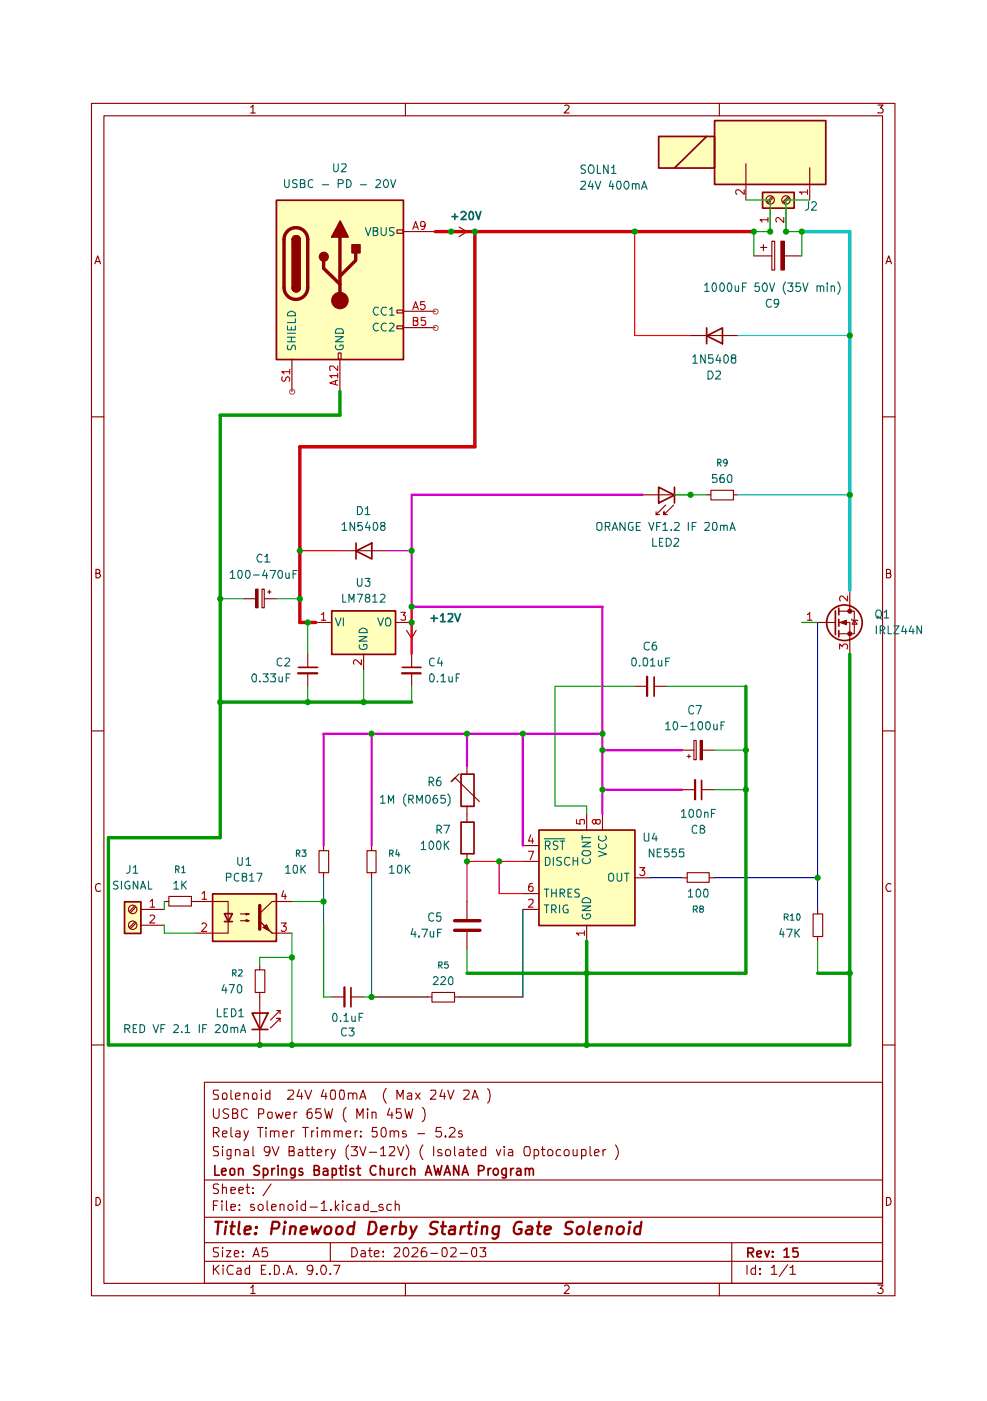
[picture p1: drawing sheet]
<svg xmlns="http://www.w3.org/2000/svg" width="148mm" height="210mm" viewBox="0 0 148 210" stroke-linecap="round" stroke-linejoin="round" font-family="sans-serif">
<g fill="none" stroke="#910000" stroke-width=".17">
<path d="M13.7 15.5h120.5v178.7h-120.5zM15.6 17.4h116.7v175h-116.7zM37.6 16.1l.3-.4v1.2M37.6 16.9h.7M60.8 15.5v1.9M84.7 15.8l.4-.1 .2 .1v.3l-.7 .8h.7M107.9 15.5v1.9M131.7 15.7h.7l-.4 .5h.2l.2 .2v.4l-.1 .1h-.6M14.2 39.5l.4-1.1 .5 1.1M14.4 39.2h.6M132.8 39.5l.5-1.1 .4 1.1M132.9 39.2h.6"/>
<path d="M13.7 62.5h1.9M132.3 62.5h1.9M14.4 85.9h.5l.1-.2-.1-.3-.5-.1v1.3h.4l.3-.2v-.2l-.4-.3M132.9 85.9h.5l.1-.4-.1-.2h-.5v1.3l.6-.1 .1-.3-.2-.3M13.7 109.6h1.9M132.3 109.6h1.9M15.1 132.5l-.4-.1-.3 .2-.1 .3 .1 .5 .2 .2 .5-.1M133.6 132.5a.55 .55 0 0 0-.7 .2 .55 .55 0 0 0 .1 .7l.1 .2 .5-.1M13.7 156.6h1.9M132.3 156.6h1.9M14.4 179.5h.4a.66 .66 0 0 1 .3 .7 .66 .66 0 0 1-.7 .5zM30.7 162.2h101.6v30.2h-101.6z"/>
<path d="M30.7 176.9h101.6M32 169.8h.6l.3-.3v-.2l-.3-.3h-.6v1.4M32 166.2v1.1a.43 .43 0 0 0 .4 .4 .43 .43 0 0 0 .5-.4v-1.1M32.3 169.8l.6 .6M32.8 177.5h-.2h-.5l-.1 .1 .1 .5a.49 .49 0 0 1 .5 .2 .49 .49 0 0 1 .1 .5l-.2 .1-.5-.1M32.8 171.9l-.8 .1v.4l.7 .2 .1 .3-.1 .3h-.7M32.8 163.4l-.8 .1v.4l.7 .3 .1 .2-.1 .4h-.7M33.4 178.1a.4 .4 0 0 1 .6 0v.8M33.4 171.9v.1v-.1v.1M33.4 169.9l.6-.1v-.1l-.1-.2h-.3l-.2 .2v.6l.2 .1h.4M33.4 172.3v.9M33.4 177.5v1.4"/>
<path d="M33.4 163.9l.2-.1a.33 .33 0 0 1 .4 .3v.7h-.6v-.1zM34.3 166.3l-.6-.1-.3 .3a.74 .74 0 0 0 .8 .5 .36 .36 0 0 1 .1 .4 .36 .36 0 0 1-.3 .2h-.6M34.6 178.4l.7-.1v-.2a.48 .48 0 0 0-.7 0v.7l.2 .1 .4-.1M34.6 172.3v1.3a.4 .4 0 0 1-.6 .1M34.6 172.4l-.3-.1-.3 .2v.6l.6 .1M34.6 169v1.3l.3 .1M34.6 163.4v1.2l.1 .2h.2M34.9 166.9l.6-.1 .1-.2v-.1l-.3-.3h-.4v1.4h.5l.2-.1v-.5l-.3-.1M35.3 172.5a.38 .38 0 0 1 .4-.2 .38 .38 0 0 1 .3 .3v.6M35.3 164.3l.7-.1v-.3l-.4-.1-.3 .3 .1 .7h.6M35.3 172.3v.9M35.4 169.6l.2-.1 .4 .1v.8"/>
<path d="M35.8 178.4l.7-.1-.1-.2-.4-.1-.2 .1v.6l.2 .2 .4-.1M36 169.8l-.6 .1-.1 .2v.2l.3 .1h.4M36.6 172.4l.4-.1 .3 .3v.6h-.7v-.4l.7-.2M36.6 164a.38 .38 0 0 1 .3-.2 .38 .38 0 0 1 .4 .3v.7M36.6 169.5l.3 .9M36.6 163.8v1M36.9 178h.5M37.1 177.5v1.2l.2 .2h.1M37.1 166.4l-.3-.2-.5 .2-.1 .9 .3 .3a.4 .4 0 0 0 .6-.1M37.3 169.5l-.4 .9-.3 .5M37.9 178.7v.2l-.1-.1 .1-.1v.2M37.9 178.1h-.1h.1"/>
<path d="M37.9 171.9v1.3h.2M37.9 163.9a.4 .4 0 0 1 .6 .1v.7l-.6 .1-.1-.3zM38.6 169h.9M38.8 167l.7-.1v-.5l-.2-.2h-.5v1.4M39 169v1.4M39.2 163.4h-.1l.1 .1M39.2 163.8v1M39.9 169v.2l.1-.1-.1-.1v.2M39.9 169.5v.9M40.2 166.7l.6 .1v.7a.36 .36 0 0 1-.4 .1 .36 .36 0 0 1-.3-.3zM40.5 172.5l-.3 .2h-.3l-.3-.2v-.4l.2-.2 .6 .1a1.27 1.27 0 0 1-.2 1.2h-.4M40.5 163.4v1.4h-.6l-.1-.3 .1-.6 .1-.1 .5 .1"/>
<path d="M40.6 169.6l.2-.1 .4 .1v.8M40.6 169.5v.9M40.6 177.5l-1.1 1.7M40.8 171.9l.5 1.3 .5-1.3M41.2 169.7a.41 .41 0 0 1 .6 0v.7M41.3 166.7l.3 .9 .2-.6 .4 .6 .2-.9M42.4 169.9l.7-.1-.1-.2-.4-.1-.2 .2v.6l.2 .1h.4M42.8 167.1l.7-.1-.1-.3h-.5l-.1 .2 .1 .7h.2h.3M43.2 163.5l.7-.1 .1 .3-.1 .3-.8 .8h.9M43.4 172.6l.5-.1a.34 .34 0 0 0 0-.6h-.5v1.3l.7-.1v-.5h-.3M43.7 169.5v.9M44.1 169.5l-.3 .1-.1 .2"/>
<path d="M44.1 166.7v.9M44.5 166.7h-.2l-.2 .3M44.8 172.4l.3-.1 .3 .3v.6h-.6l-.1-.3 .2-.2 .5-.1M44.9 163.3l-.4 1h.9M45.2 163.8v1M45.4 169h.8M45.7 163.4l.5 1.4 .5-1.4M45.8 169v1.4M45.8 172.3h.6M46.1 171.9v1.3h.3M46.7 172.3h.5M46.7 166.2h-.3l-.3 .3v1a.48 .48 0 0 0 .6 .1 .48 .48 0 0 0 0-.7 .48 .48 0 0 0-.6 0v.1"/>
<path d="M46.7 169.5v.9M46.8 171.9v1.2l.1 .1h.3M47.1 169.5l-.4 .1v.2M47.6 172.8l.7-.2-.1-.2-.4-.1-.2 .3 .1 .6h.5M47.6 169l-.1 .1 .1 .1 .1-.1-.1-.1v.2M47.6 169.5v.9M48.1 166.2h-.7l-.1 .7 .3-.2h.3a.54 .54 0 0 1 0 .9h-.3l-.3-.1M48.3 169.6l.4-.1 .2 .2v.7M48.3 169.5v.9M48.5 163.3l-.3 1h.8M48.7 166.2l.3 1.4 .3-1 .2 1 .4-1.4M48.9 169.7l.1-.2h.3l.1 .2v.7"/>
<path d="M48.9 163.8v1M48.9 172.3v.9M49.3 172.3h-.2l-.2 .3M49.6 163.5l.5-.1 .2 .3v.8l-.2 .3-.5-.1-.1-.4zM49.6 172.3l.4 .9M50.1 169.6l.4-.1 .2 .2v.7M50.1 169.5v.9M50.3 172.3l-.3 .9-.4 .5M50.7 169.7a.4 .4 0 0 1 .6-.1v.8M51 163.5l.1-.1 .5 .1v.8l-.1 .5-.5-.1-.1-.4zM51.9 169.9l.7-.1v-.2a.48 .48 0 0 0-.7 .1v.6a.48 .48 0 0 0 .7 .1M51.9 166h-.1a1.66 1.66 0 0 0 .1 2.1"/>
<path d="M52.2 171.6a1.76 1.76 0 0 0-.1 2l.1 .2M52.2 164a.38 .38 0 0 1 .4-.2 .38 .38 0 0 1 .3 .3v.7M52.2 163.8v1M52.7 171.9h.9l-.5 .5h.2l.3 .2-.1 .5-.1 .1-.7-.1M52.9 164.1v-.2a.36 .36 0 0 1 .6 .2v.7M53.3 169.5v.9M53.5 167.6v-1.4l.4 1 .5-1v1.4M53.6 169.5l-.3 .1v.2M53.9 171.9l.5 1.3 .5-1.3M53.9 164.8l.5-1.4 .5 1.4M54.1 170.3l.1 .1h-.1h-.1l.1-.1v.1M54.1 169.6h.1l-.1 .1-.1-.1 .1 .1"/>
<path d="M54.1 164.4h.7M55.1 166.2l-.1 .1 .1 .1 .1-.1-.1-.1v.2M55.1 166.7v.9M55.4 172.7h1.1M55.8 166.8v-.1h.5l.1 .9M55.8 166.7v.9M56.5 169h-.6l-.1 .7 .7-.1 .1 .2-.1 .6h-.5l-.2-.1M57.1 172.2l.4-.3v1.3M57.1 173.2h.7M57.2 169.2a.34 .34 0 0 1 .6 0l.1 .4-.1 .7a.33 .33 0 0 1-.5 .1l-.1-.2zM57.9 163.2a1.62 1.62 0 0 0 0 2.2M58.4 172v-.1h.7l.1 .3-.1 .3-.8 .7h.9"/>
<path d="M58.4 166.1l-.3 1h.8M58.5 169.6l.3-.1 .3 .1v.8M58.5 169.5v.9M58.8 166.7v.9M59.1 169.7a.41 .41 0 0 1 .7 0v.7M59.5 164.8v-1.4l.5 1 .5-1v1.4M59.6 171.9l.5 1.3 .4-1.3M60.1 166.2h-.7v.7l.2-.2 .5 .1 .1 .2-.1 .6h-.5l-.2-.1M60.7 166.2l.3 1.4 .3-1 .3 1 .3-1.4M60.9 171.6a1.62 1.62 0 0 1 0 2.2M60.9 169.6l-.2-.1-.3 .1v.3l.5 .1 .1 .3-.3 .1h-.3M61.1 163.9l.2-.1 .4 .1v.9h-.6l-.1-.4 .7-.2"/>
<path d="M62.3 163.8l.7 1M62.7 169.9h1M63 163.8l-.7 1M63.3 166h.1a1.66 1.66 0 0 1-.1 2.1M63.4 171.6a1.62 1.62 0 0 0 0 2.2M64.6 163.5v-.1h.7l.1 .3-.1 .3-.8 .8h.9M65 171.9v1.3M66.1 169h-.7v.7l.6-.1 .2 .2v.4l-.2 .2h-.4l-.2-.1M66.2 172.4a.36 .36 0 0 0-.6 .2l.3 .2a.33 .33 0 0 1 .4 .3l-.1 .1h-.6M66.3 163.3l-.3 1h.8M66.6 163.8v1M66.8 170.3l.1 .1h-.1h-.1l.1-.1v.1"/>
<path d="M66.9 172.4a.45 .45 0 0 1 .7 .2l-.1 .5-.6 .1-.1-.2zM67.1 163.4l.5 1.4 .5-1.4M67.4 169.2l.2-.2 .5 .1a.33 .33 0 0 1 .1 .5l-.9 .8h.9M68.2 171.9v1.2l.1 .1M68.9 172.4l.4-.1 .2 .3v.6h-.6l-.1-.3 .2-.2 .5-.1M69.3 169.6l-.4-.1-.1 .3v.1h.4l.1 .4-.1 .1h-.4M69.5 163.5l.7-.1 .2 .3-.1 .3-.8 .8h.9M69.9 172.3h.6M70.2 171.9v1.3h.3M70.8 164.8l.4-1.4 .5 1.4M70.9 172.8l.6-.2-.1-.3-.4 .1-.1 .7 .1 .1h.5M70.9 164.4h.6"/>
<path d="M72.8 171.9v1.3l-.7-.1v-.6a.48 .48 0 0 1 .7-.1M73.2 163.2a1.92 1.92 0 0 1 0 2.2M74.4 172.3l.4 .9 .3-.9M75.6 171.9h-.1l.1 .1 .1-.1-.1 .1M75.6 172.3v.9M76.3 172.4l.4-.1 .2 .3v.6h-.6l-.1-.3 .2-.2 .5-.1M78.7 171.9h.6a1.27 1.27 0 0 1 0 1.3h-.6a1.27 1.27 0 0 1 0-1.3zM80.1 172.4l.4-.1 .3 .3v.4l-.2 .2h-.5M80.1 172.3v1.4M81.2 172.3h.5M81.4 171.9v1.2l.1 .1h.2M82.2 172.4a.45 .45 0 0 1 .7 .2l-.1 .5-.6 .1-.1-.2z"/>
<path d="M84.1 172.4l-.4-.1-.3 .3v.4l.2 .2h.5M84.6 172.6l.2-.3h.3l.2 .3v.4l-.1 .2-.5-.1zM85.9 172.3l.1 .9 .5-.1M86.5 172.3v.9M87.2 172.4l.4-.1 .3 .3-.1 .6h-.6M87.2 172.3v1.4M88.5 171.9v1.2l.1 .1h.1M89.2 172.8l.6-.2-.1-.3-.5 .1v.7v.1h.5M90.4 172.3v.9M90.8 172.3h-.1l-.3 .3M92.3 171.6a1.62 1.62 0 0 1 0 2.2M132.9 179.5h.5l.1 .2 .1 .3-.1 .5-.3 .2h-.3z"/>
<path d="M30.7 189.1h101.6M30.7 186.3h101.6M30.7 182.5h101.6M32 189.7v1.3M32 180.7h.5M32.3 190.2l.6 .8M32.7 180h-.7v1.4M32.8 187l-.8 .1v.4l.7 .3 .1 .2-.1 .3-.2 .1-.5-.1M32.9 189.7l-.9 .7M33.3 180l-.1 .1 .1 .1 .1-.1-.1-.1v.2M33.3 180.5v.9M33.4 187v.1v-.1v.1"/>
<path d="M33.4 187.5v.9M33.4 189.7h.1h-.1M33.4 190.1v.9M34 187.5h.6l-.6 .9h.6M34 180v1.4h.1M34.6 180.9l.7-.1v-.1a.48 .48 0 0 0-.7-.1v.8h.2h.4M35 189.7a.64 .64 0 0 0-.8 .2 .64 .64 0 0 0-.1 .8l.2 .3 .7-.1M35.1 188l.7-.2-.2-.3h-.4l-.1 .7 .2 .2 .4-.1M35.6 190.2l.4-.1 .2 .2v.7h-.6l-.1-.3 .1-.2 .6-.1M35.9 181.3l.1 .1h-.1h-.1l.1-.1v.1M35.9 180.6l.1 .1h-.2l.1-.1v.1M36.4 188.3h.1l-.1 .1-.1-.1 .1 .1"/>
<path d="M36.4 187.5l.1 .1-.1 .1-.1-.1 .1-.1v.2M37.4 189.7v1.3h-.5l-.2-.2v-.5l.3-.2 .4 .1M37.6 193l.3-.4v1.3M37.6 193.9h.7M37.9 188.4l.5-1.4 .5 1.4M38.1 180.6l-.2-.1-.3 .1v.3l.5 .1 .1 .3-.3 .1h-.3M38.1 188h.7M38.7 180.8l.2-.3h.3l.3 .3v.4l-.3 .2h-.3l-.2-.2zM39.2 190.3h.4M39.9 189.7h-.7v1.3h.7M40 187h-.6l-.1 .7 .2-.2h.4l.2 .3-.1 .5-.1 .1-.6-.1M40 180v1.3l.2 .1"/>
<path d="M40.5 190.9l.1 .1h-.2l.1-.1v.1M40.7 180.9l.7-.1-.1-.2-.4-.1-.2 .2v.6l.2 .1h.4M41.2 189.7h.3l.3 .1 .1 .6-.1 .4-.1 .2h-.5zM42 180.7l.2-.2h.2l.2 .2v.7M42 180.5v.9M42.5 190.9l.1 .1-.1-.1v.1M43 191l.4-1.3 .5 1.3M43.1 190.7h.7M43.2 180.8l.2-.3h.3l.2 .3v.4l-.2 .2h-.3l-.2-.2zM44.5 190.9l-.1 .1 .1-.1v.1M44.5 180v.1v.1l.1-.1-.1-.1v.2M44.5 180.5v.9"/>
<path d="M45.8 180.6l-.4-.1-.3 .3v.4l.3 .2h.4M45.8 180v1.4M46.5 180.9h1.1M46.9 190.2l-.2 .3h-.3l-.3-.3v-.5h.3h.4a1.27 1.27 0 0 1-.1 1.3h-.5M47.5 190.9l.1 .1h-.2l.1-.1v.1M48.2 180.4l.4-.4v1.4M48.2 181.4h.8M48.3 189.7h.1a.73 .73 0 0 1 .6 .5 .73 .73 0 0 1-.2 .7l-.1 .1-.4-.1a1.05 1.05 0 0 1 0-1.2zM49.5 190.9l.1 .1h-.2l.1-.1v.1M49.5 186.3v2.8M49.6 181.3v.1h-.1l.1-.1v.1M50 189.7h1l-.6 1.3"/>
<path d="M50.3 180v1.4M50.4 180.9l.4 .5M50.8 180.5l-.5 .5M51.4 180l-.1 .1 .1 .1 .1-.1-.1-.1v.2M51.4 180.5v.9M52.7 180.6l-.5-.1-.2 .3v.4l.2 .2h.5M52.7 187h.6a.74 .74 0 0 1 .3 .9 .74 .74 0 0 1-.9 .5zM53.3 180.6l.1-.1 .5 .1v.8M53.9 180.8l-.6 .1v.5h.1h.5M54.2 187.5h.1h.4l.1 .9M54.8 187.8l-.5 .1-.2 .1v.2l.2 .2 .5-.1M55.2 180.6a.48 .48 0 0 0-.7 .1v.6a.48 .48 0 0 0 .7 .1"/>
<path d="M55.2 187.5h.6M55.2 180v1.4M55.5 187v1.2l.1 .2h.2M55.5 181.6h1.1M56.1 188l.7-.2v-.3h-.2h-.4l-.1 .7a.48 .48 0 0 0 .7 .1M57.4 180.6a.36 .36 0 0 0-.6 .2l.1 .1 .5 .1 .1 .3a.48 .48 0 0 1-.7 .1M57.5 188.3v.1l-.1-.1 .1 .1M57.5 187.5v.2l-.1-.1 .1-.1v.2M58.7 180.6l-.4-.1-.3 .3 .1 .6h.2h.4M59.1 187.1l.7-.1 .1 .3v.3l-.8 .8h.8M59.3 180.7l.1-.2h.3l.2 .2v.7M59.3 180v1.4"/>
<path d="M60.6 187.1l.4-.1a.88 .88 0 0 1 0 1.4 .73 .73 0 0 1-.6-.5 .73 .73 0 0 1 .2-.8zM60.8 192.4v1.8M61.8 187.1l.7-.1 .2 .4-.1 .2-.9 .8h1M63.8 187h-.4a1.05 1.05 0 0 0-.1 1.3l.1 .1 .5-.1 .1-.5-.3-.3h-.3l-.2 .3M64.6 187.9h1M66.4 187.1l.1-.1h.4v.1a.89 .89 0 0 1-.2 1.3l-.3-.1-.1-.2zM67.6 187.1l.6-.1 .2 .3-.1 .3-.7 .8h.8M69 187.9h1.1M70.9 187h.4l.2 .3v.8l-.1 .2-.4 .1a.97 .97 0 0 1-.1-1.4zM72 187h.8l-.4 .5 .4 .2v.6l-.2 .1-.6-.1M84.7 192.8l.1-.2h.3l.2 .3v.1l-.7 .9h.7M107.9 192.4v1.8"/>
<path d="M109.7 186.3v6.1M112 189.7v1.3M113.3 189.7v1.3h-.5l-.2-.2v-.5l.3-.2 .4 .1M114 190.9v.1h-.1l.1-.1v.1M114 190.2v.1l-.1-.1h.1v.1M115.7 190h.1l.3-.3v1.3M115.7 191h.8M118.1 189.6l-1.3 1.7M118.5 190h.1l.3-.3v1.3M118.5 191h.8M131.7 192.6h.7l-.4 .5 .3 .1 .1 .4-.2 .3h-.4l-.1-.2"/>
</g>
<g fill="none" stroke="#910000" stroke-width=".25">
<path d="M32.2 174.7v1.5h.7M33.2 175.6l.7-.1-.2-.4-.4 .1-.1 .7 .3 .3 .3-.1M34.6 175.2a.4 .4 0 0 1 .6 .1v.7a.41 .41 0 0 1-.7 0zM35.8 175.3a.38 .38 0 0 1 .3-.2 .38 .38 0 0 1 .4 .3v.8M35.8 175.1v1.1M38.9 174.8a.6 .6 0 0 0-.8 .2 .6 .6 0 0 0 .6 .5 .33 .33 0 0 1 .1 .5l-.1 .2-.6-.1M39.5 175.2l.4-.1a.6 .6 0 0 1 0 1.1l-.4-.1M39.5 175.1v1.5M40.8 175.1v1.1M41.2 175.1h-.2l-.2 .4M41.7 174.7l-.1 .1 .1 .1v-.2v.2M41.7 175.1v1.1"/>
<path d="M42.3 175.3a.38 .38 0 0 1 .4-.2 .38 .38 0 0 1 .3 .3v.8M42.3 175.1v1.1M44.2 175.1v1.2v.2l-.3 .1-.3-.1M44.2 175.2l-.4-.1a.6 .6 0 0 0 0 1.1l.4-.1M45.3 175.2l-.3-.1-.2 .3 .2 .2h.3l.1 .2-.1 .3v.1l-.5-.1M47.1 175.4l.6-.1 .2-.2v-.1l-.4-.3h-.4v1.5h.5l.3-.2v-.5l-.4-.1M48.5 175.2l.1-.1 .5 .1 .1 1M49.2 175.5l-.7 .1v.5l.1 .1 .6-.1M49.8 175.2l.4-.1 .2 .2v.7l-.2 .2-.4-.1M49.8 175.1v1.5M50.8 175.1h.6M51.1 174.7v1.4l.3 .1"/>
<path d="M51.9 174.7l-.1 .1 .1 .1v-.1v-.1v.2M51.9 175.1v1.1M53 175.2a.35 .35 0 0 0-.3-.1 .35 .35 0 0 0-.2 .4l.5 .2v.4l-.1 .1-.4-.1M53.5 175.1h.6M53.7 174.7v1.4l.4 .1M56.3 174.9a.53 .53 0 0 0-.6-.1 .53 .53 0 0 0-.2 .7 .74 .74 0 0 0 .6 .7l.2-.2M57 175.3v-.1a.36 .36 0 0 1 .6 .2v.8M57 174.7v1.5M58.3 175.1v1a.4 .4 0 0 0 .6-.1M58.9 175.1v1.1M59.6 175.1v1.1M59.9 175.1l-.3 .1v.3"/>
<path d="M61 175.2l-.4-.1a.6 .6 0 0 0 0 1.1l.4-.1M61.6 175.3a.4 .4 0 0 1 .6-.1v1M61.6 174.7v1.5M63.8 176.2l.4-1.5 .5 1.5M63.9 175.7h.7M65.1 174.7l.3 1.5 .3-1.1 .2 1.1 .4-1.5M66.6 176.2l.5-1.5 .4 1.5M66.8 175.7h.6M68.8 174.7v1.5l-.8-1.5v1.5M69.3 176.2l.4-1.5 .5 1.5M69.4 175.7h.7M71.8 175.5h.5a.38 .38 0 0 0 .3-.3 .38 .38 0 0 0-.2-.4l-.6-.1v1.5"/>
<path d="M73.2 175.1v1.1M73.6 175.1l-.3 .1-.1 .3M74 175.3l.5-.2a.6 .6 0 0 1 0 1.1 .45 .45 0 0 1-.5-.4zM75.9 175.1v1.4l-.2 .1-.4-.1M75.9 175.2l-.1-.1a.48 .48 0 0 0-.6 .4v.3a.43 .43 0 0 0 .7 .3M76.6 175.1v1.1M77 175.1h-.2l-.2 .4M77.5 175.2l.1-.1 .4 .1 .1 1M78.1 175.5l-.5 .1a.34 .34 0 0 0 0 .6l.5-.1M78.8 175.3v-.1a.36 .36 0 0 1 .6 .2v.8M78.8 175.1v1.1M79.4 175.4l.1-.3 .4 .1 .1 1"/>
<path d="M112.1 187.8h.6a.37 .37 0 0 0 .3-.4 .37 .37 0 0 0-.2-.3h-.7v1.3M112.5 187.8l.5 .6M113.5 188l.7-.2v-.1l-.2-.2h-.2l-.3 .2v.6l.3 .1 .3-.1M114.7 187.5l.3 .9 .4-.9M115.9 188.3h.1l-.1 .1-.1-.1 .1 .1M115.9 187.6l.1 .1h-.2l.1-.1v.1M117.6 187.4l.4-.3v1.3M117.6 188.4h.7M119.6 187.1h-.7v.6l.5-.1 .3 .2-.1 .5-.2 .1-.5-.1"/>
</g>
<g fill="none" stroke="#910000" stroke-width=".34">
<path d="M32.3 183.1h1.1M32.8 183.1l-.2 1.9M33.9 183.8l-.2 1.2M34 183.1l-.1 .1 .1 .1v-.1v-.1v.2M34.5 183.8h.7M34.9 183.1l-.3 1.6 .1 .2 .4 .1M35.9 183.1l-.2 1.6 .3 .3M36.7 184.4l.9-.2v-.3l-.6-.1-.3 .3v.8l.1 .1 .6-.1M38.4 184.8v.1l-.1 .1-.1-.1 .2-.1-.1 .2M38.4 183.9l.1 .1-.1 .1v-.1v-.1v.2M40.7 184.2h.8a.56 .56 0 0 0 .4-.5 .56 .56 0 0 0-.3-.6h-.7l-.3 1.9M42.7 183.8l-.2 1.2"/>
<path d="M42.8 183.1l-.1 .1 .1 .1v-.1v-.1v.2M43.5 184l.4-.2 .4 .1 .1 .2-.2 .9M43.6 183.8l-.2 1.2M45.1 184.4l1-.2-.1-.3a.6 .6 0 0 0-.9 .2l-.1 .6 .1 .2 .2 .1 .5-.1M46.7 183.8l.2 1.2 .5-.8 .2 .8 .6-1.2M48.7 184.2l.2-.3a.48 .48 0 0 1 .8 .3l-.1 .5-.3 .3h-.4l-.2-.2zM50.5 184l.3-.2h.3l.2 .2 .1 .2-.1 .5-.2 .2-.1 .1-.5-.1-.1-.2zM53.1 183.9l-.6-.1-.3 .4-.1 .5 .1 .1 .2 .2 .5-.1M53.2 183.1l-.3 1.9M55.5 183.1h.5a.8 .8 0 0 1 .4 1.1 .9 .9 0 0 1-1.2 .8zM57.2 184.4l.8-.2 .1-.1-.1-.2a.6 .6 0 0 0-.8 .2l-.1 .6 .1 .2 .1 .1 .5-.1M58.9 183.8l-.1 1.2"/>
<path d="M59.4 183.8l-.5 .2-.1 .2M60 183.9l.2-.1 .6 .1 .1 .8a.65 .65 0 0 1-1 .2M60.1 183.1l-.2 1.9M61.6 183.8l.3 1.2M62.5 183.8l-.9 1.7-.2 .2M65.7 183.2l-.8-.1a.5 .5 0 0 0-.3 .5 .5 .5 0 0 0 .3 .5 .65 .65 0 0 1 .6 .4v.2a.79 .79 0 0 1-1.1 .2M66.1 183.8h.8M66.5 183.1l-.2 1.6 .1 .2 .3 .1M67.5 183.9l.2-.1 .5 .1v1.1M68.2 184.2l-.8 .2-.1 .2v.3l.2 .1 .7-.1M69.2 183.8l-.2 1.2M69.8 183.8a.48 .48 0 0 0-.6 .4"/>
<path d="M70.1 183.8h.7M70.4 183.1l-.1 1.8 .4 .1M71.5 183.8l-.2 1.2M71.5 183.1v.2l.1-.1-.1-.1v.2M72.3 184a.62 .62 0 0 1 .8-.1l-.1 1.1M72.3 183.8l-.1 1.2M74.8 183.8l-.1 1.5-.4 .4-.5-.1M74.8 183.9a.65 .65 0 0 0-.9 .3l-.1 .5 .1 .1 .3 .2 .5-.1M78.2 183.2a.7 .7 0 0 0-1 .4l-.2 .4v.6a.68 .68 0 0 0 1.1 .2l.1-.6h-.4M79.1 183.9l.2-.1 .5 .1v.2l-.1 .9M79.8 184.2l-.6 .1-.4 .3 .1 .3 .2 .1 .7-.1M80.5 183.8h.7"/>
<path d="M80.9 183.1l-.3 1.6 .1 .2 .3 .1M81.7 184.4l.9-.2v-.1v-.2a.6 .6 0 0 0-.9 .2l-.1 .6 .1 .2 .2 .1 .5-.1M85.9 183.2a.79 .79 0 0 0-1.1 .3v.4l.3 .2a.65 .65 0 0 1 .7 .4v.2a.79 .79 0 0 1-1.1 .2M86.6 184l.4-.2a.48 .48 0 0 1 .5 .4l-.1 .6-.4 .2a.48 .48 0 0 1-.6-.3zM88.5 183.1l-.3 1.6 .3 .3M89.2 184.4l.9-.2 .1-.1-.1-.2a.6 .6 0 0 0-.9 .2v.6v.2l.2 .1 .5-.1M90.9 184a.53 .53 0 0 1 .9 .1l-.2 .9M91 183.8l-.2 1.2M92.6 184l.4-.2a.48 .48 0 0 1 .6 .4l-.2 .6-.3 .2a.48 .48 0 0 1-.6-.3zM94.4 183.8l-.2 1.2M94.5 183.1l-.2 .1 .1 .1 .2-.1-.1-.1-.1 .2M96.1 183.9a.65 .65 0 0 0-.9 .3l-.1 .5 .1 .1 .2 .2 .5-.1"/>
<path d="M96.2 183.1l-.3 1.9"/>
</g>
<g fill="#ffb">
<path d="M31.8 133.9h9.6v7.2h-9.6z"/>
<path d="M18.6 135.1h2.5v4.8h-2.5z"/>
<path d="M80.8 124.4h14.4v14.3h-14.4z"/>
<path d="M114.3 28.8h4.7v2.4h-4.7z"/>
<path d="M98.7 20.4h8.4v4.7h-8.4z"/>
<path d="M107.1 18h16.7v9.6h-16.7z"/>
<path d="M49.7 91.5h9.6v6.5h-9.6z"/>
<path d="M41.4 30h19.1v23.8h-19.1z"/>
</g>
<path d="M31.8 135.1h2.4v4.8h-2.4M36.1 137h1.2l-.4 .2v-.3l.4 .1M36.1 138h1.2l-.4 .1v-.3l.4 .2M40.8 135.1l-1.9 1.8M47.8 127.5h1.5v3.3h-1.5zM48.5 126.7v.8M48.5 130.8v.8M38.3 145.4h1.4v3.4h-1.4zM38.9 144.7v.7M38.9 148.8v.6" fill="none" stroke="#910000" stroke-width=".17"/>
<path d="M31.9 134h9.5v7.1h-9.5zM33.7 137h1.1l-.6 1.1zM33.7 138.1h1.1" fill="none" stroke="#910000" stroke-width=".25"/>
<path d="M38.9 135.7v3.6" fill="none" stroke="#910000" stroke-width=".51"/>
<path d="M39.5 139l.5-.4 .4 .9z" fill="#910000"/>
<path d="M39.5 139l.5-.4 .4 .9zM40.8 135.1h.6" fill="none" stroke="#910000" stroke-width=".17"/>
<path d="M38.9 138.1l1.9 1.8z" fill="#910000"/>
<g fill="none" stroke="#910000" stroke-width=".17">
<path d="M114 37.1h1M114.5 36.7v.9M115.7 36.2h.5v4.3h-.5zM102.3 118.4h1.9M105.2 118.4h1.9M20.2 135.8l-.8 .9M20.2 138.3l-.8 .7M20.3 136l-.7 .8M20.3 138.4l-.7 .8M21.1 136.3h3.5M21.1 138.7h3.5M24.6 135.1h.7"/>
<path d="M25.3 134.4h3.4v1.4h-3.4zM28.7 135.1h3.1M29.4 139.9h2.4M38.9 138.1l1.9 1.8h3M41.4 135.1h2.4M78.4 136.3h2.4M78.4 126.7h2.4M78.4 129.1h2.4M78.4 133.9h2.4M88 122v2.4M88 138.7v2.4M90.3 122v2.4"/>
<path d="M95.2 131.6h2.3M102.3 131.6h.7M103 130.8h3.3v1.5h-3.3zM106.3 131.6h.8M121.9 137h1.5v3.4h-1.5zM122.6 136.3v.7M38.9 149.4v7.2M41.5 151.5h.5l-1.4 1.4M42 153.2v-.5h-.5h.5l-1.4 1.4M42 151.5v.5M122.6 140.4v.7"/>
<circle cx="19.9" cy="136.3" r=".64"/>
<circle cx="19.9" cy="138.7" r=".64"/>
</g>
<g fill="none" stroke="#b90000" stroke-width=".17">
<path d="M22.5 135.1l.4-.3v1.2M22.5 137.3l.2-.1h.2h.2l.1 .3-.8 .8h.8M22.5 136h.7M30.3 133.9l.4-.3v1.2M30.3 138.5l.2-.2h.2l.3 .4-.8 .9h.8M30.3 134.8h.7M42.2 138.3h.7l-.4 .6h.3l.1 .1v.4l-.2 .2h-.4l-.1-.2M42.5 133.5l-.2 .9h.6M42.8 134v.8M79.3 127.6h.7l-.5 1.3M79.3 134.9l.1-.1 .5 .1v.4l-.6 .7h.6M79.6 125.1l-.3 1h.7"/>
<path d="M79.8 132.4h-.2a.73 .73 0 0 0-.1 1.2l.4-.1v-.5l-.1-.2h-.3l-.2 .3M79.8 125.6v.8M86.4 122.9v.5l.6 .1v-.6h.5h.1l-.1 .6M87.6 139.9h-1.2l.4 .3M87.6 139.5v.7M89.3 123l.2-.1h.5v.5l-.2 .1h-.2l-.3-.2-.1-.4h-.2l-.2 .1v.3l.3 .2 .2-.2M95.9 130h.8l-.4 .5 .3 .1 .1 .1-.1 .5h-.5l-.2-.1"/>
</g>
<path d="M105.2 117v2.8M18.7 135.2h2.4v4.7h-2.4zM80.8 124.4h14.4v14.3h-14.4zM37.8 151.9h2.4l-1.2 2.4zM37.8 154.3h2.4" fill="none" stroke="#910000" stroke-width=".25"/>
<path d="M104.2 116.9v2.9" fill="none" stroke="#910000" stroke-width=".34"/>
<g fill="none" stroke="#006665" stroke-width=".17">
<path d="M81.6 125.7h3.1M81.6 133.3h.7M81.6 135.6h.7M81.8 126.7h.5l.2-.1v-.4l-.2-.1h-.5v1.2M81.8 128.5h.5l.2 .3v.6l-.4 .3h-.3zM82 133.3v1.2M82 135.6v1.2M82.1 126.7l.4 .6M82.7 136.3l.6-.1 .1-.1-.1-.4-.6-.1v1.2M82.7 133.3v1.2M82.7 133.9h.7M83 128.5v1.2"/>
<path d="M83 136.3l.4 .5M83.4 133.3v1.2M83.7 126.2l-.6-.1-.1 .1v.4l.5 .1 .2 .2v.2l-.3 .2h-.4M83.9 135.6v1.2M84 133.9h.5l.2-.2a.33 .33 0 0 0-.3-.4h-.4v1.2M84 126.1h.7M84.2 128.5h-.5l-.2 .2v.2l.2 .1 .5 .2v.3l-.2 .2-.5-.1M84.2 133.9l.5 .6M84.3 126.1v1.2M85.1 135.7l-.3-.1-.3 .2-.1 .5 .1 .4 .2 .1 .5-.1v-.4h-.3M85.2 133.9h.4M85.4 128.6l-.6-.1-.1 .3 .1 .7 .3 .2 .3-.2"/>
<path d="M85.8 133.3h-.6v1.2h.6M85.9 128.5v1.2M85.9 129h.7M86.6 128.5v1.2M86.9 133.4l-.5-.1-.1 .1-.1 .2a.33 .33 0 0 0 .4 .3l.3 .2-.1 .4h-.6M87.3 135.8h1.3l-1.3 .7h1.3M87.3 126.2h1.3l-1.3 .7h1.3M87.3 125.2v.7M87.3 125.6h1.3M87.4 137.1l-.1 .2a.67 .67 0 0 0 .7 .5 .67 .67 0 0 0 .6-.6l-.2-.2h-.4v.2M87.5 134.7l.3-.2 .4 .1 .3 .2 .1 .5h-1.3v-.3zM87.5 128.7l-.2 .3a.67 .67 0 0 0 .7 .5 .67 .67 0 0 0 .6-.6l-.2-.2"/>
<path d="M87.5 127.5h.8l.3 .3v.2a.86 .86 0 0 1-1.3 0v-.2zM89.7 127.6l1.2 .4-1.2 .4M89.8 126.5l-.1 .5a.67 .67 0 0 0 .7 .3 .67 .67 0 0 0 .5-.6l-.1-.2M89.8 125.3l-.1 .5a.67 .67 0 0 0 .7 .3 .67 .67 0 0 0 .5-.5l-.1-.3M91.3 131.1l.2-.2h.3a.78 .78 0 0 1 0 1.2h-.3l-.2-.2zM92.5 130.9v.9a.42 .42 0 0 0 .7 .2v-1.1M93.6 130.9h.7M94 130.9v1.2"/>
</g>
<path d="M117.1 36.2h.5v4.3h-.5z" fill="#910000"/>
<g fill="none" stroke="#910000" stroke-width=".17">
<path d="M111.8 24.6v5.4M113 38.4h2.7M115.5 31.2v3.5M115.7 29.5l-.7 .8M115.9 29.6l-.8 .9M117.1 36.2h.5v4.3h-.5zM117.6 38.4h2.6M117.9 31.2v3.5M118.2 29.5l-.8 .8M118.4 29.6l-.9 .9M121.4 25.1v4.9M103.5 50.3h7.2"/>
<path d="M96.4 74.2h7.1M98.4 77.1h.5M99.8 75.7l-1.4 1.4v-.4M101 75.7l-1.4 1.4v-.4v.4h.5M105.9 74.2h.7M106.6 73.5h3.4v1.4h-3.4zM110 74.2h.7M36.6 89.7h1.8M38.4 88.3h.3v2.8h-.3zM39.3 88.3h.3v2.8h-.3zM39.6 89.7h1.8M40.1 88.7h.5"/>
<path d="M40.4 88.5v.5M46.1 98v2M47.3 93.3h2.4M51 82.6h7.1M54.5 98v2.5M59.3 93.3h2.4M61 94.5l.7 1.2M61.7 93.3h.1M61.7 93.3v2.4M61.7 98v2M62.4 94.5l-.7 1.2M122.6 93.3h2.6"/>
<path d="M125.7 91.6h2.4v3.4h-2.4M46.1 100.9v2M61.7 100.9v2M68.8 116l-1.1 1.2 .5-.6 3.7 3.5M70 114.8v1.2M95.2 102.9h1.8M98 102.9h1.9M102.3 112.4h1.8M103 113.4h.5M103.3 113.1v.5M104.1 111h.3v2.9h-.3zM105 111h.3v2.9h-.3z"/>
<path d="M105.3 112.4h1.8M55 127.5h1.4v3.3h-1.4zM55.7 126.7v.8M55.7 130.8v.8M70 120.8v2.4M70 127.9v1.2M70 135.1v2.7M70 139.7v2.6M49.7 149.4h1.9M52.6 149.4h1.9M64.1 149.4h.7M64.8 148.8h3.4v1.4h-3.4z"/>
<path d="M68.2 149.4h.6"/>
<circle cx="115.5" cy="30" r=".64"/>
<circle cx="117.9" cy="30" r=".64"/>
</g>
<g fill="none" stroke="#910000" stroke-width=".25">
<path d="M107.1 18.1h16.7v9.5h-16.7zM98.8 20.4h8.3v4.8h-8.3zM106 20.4l-4.9 4.8M114.3 28.8h4.8v2.4h-4.8zM106 50.3l2.3-1.1v2.3zM106 49.2v2.3M98.8 73l2.3 1.2-2.3 1.2zM101.1 73v2.4M49.7 91.6h9.6v6.5h-9.6zM53.4 82.6l2.4-1.2v2.4zM53.4 81.4v2.4M125.3 91.6v3.5"/>
<path d="M125.8 91.1v1.1M125.8 92.8v1.1M125.8 94.5v1M44.7 100h2.9M60.3 100h2.8M69.1 116h2v4.9h-2zM98.1 101.5v2.9M69.1 123.2h2v4.8h-2zM52.6 148v2.9"/>
</g>
<path d="M111.6 28.4v.7l-.8-.7h-.3l-.2 .2v.4l.2 .1M115.1 32.9h-1.1l.3 .4M115.1 32.6v.7M117.5 32.6v.8l-.8-.8-.3 .1-.1 .2 .1 .4M121.1 28.8h-1.2l.3 .2v.1M121.1 28.4v.7M48.2 92.1l.3-.3v1.2M48.2 93h.7M54.2 98.9v.8l-.9-.8-.2 .1-.1 .1 .1 .5M60.1 91.8h.7l-.3 .4h.1l.2 .2v.5l-.2 .1-.5-.1" fill="none" stroke="#b90000" stroke-width=".17"/>
<path d="M68.2 138h3.8M68.2 139.4h3.8" fill="none" stroke="#910000" stroke-width=".51"/>
<path d="M38.5 88.3v2.8M44.7 100.9h2.9M60.3 100.9h2.8M97 101.4v2.9M105.2 111v2.9M51.6 148v2.9" fill="none" stroke="#910000" stroke-width=".34"/>
<path d="M50.3 92.6l.4 1.2 .4-1.2M51.5 92.6v1.2M53.9 95.4h1.1l-1.1 .7h1.1M53.9 96.7v.2l.1 .4 .5 .1 .4-.1 .1-.2v-.5h-.5v.3M53.9 94.4l.5-.2h.4l.2 .2v.4h-1.1zM56.6 92.6l.5 1.2 .4-1.2M57.8 92.8l.3-.2h.2a.86 .86 0 0 1 .1 1.2h-.4l-.2-.2z" fill="none" stroke="#006665" stroke-width=".17"/>
<path d="M126 93.3l.9-.3v.6z" fill="#910000"/>
<path d="M126 93.3l.9-.3v.6zM127.4 90.9v.7" fill="none" stroke="#910000" stroke-width=".17"/>
<circle cx="126.6" cy="93.3" r="2.67" fill="none" stroke="#910000" stroke-width=".25"/>
<path d="M127.2 91.4h.4l.1 .2-.1 .2h-.4l-.1-.2z" fill="#910000"/>
<path d="M127.2 91.4h.4l.1 .2-.1 .2h-.4l-.1-.2z" fill="none" stroke="#910000" stroke-width=".17"/>
<path d="M127.2 94.8h.4l.1 .2-.1 .2h-.4l-.1-.2z" fill="#910000"/>
<g fill="none" stroke="#910000" stroke-width=".17">
<path d="M59.5 34.5h1v.5h-1zM67.7 34.7h.1M67.7 34.7h2.3M68.8 34l1.2 .7M70 34.7l-1.2 .8M50.7 52.9h.4v.9h-.4zM59.5 46.5h1v.4h-1zM59.5 48.9h1v.4h-1zM120.2 93.3h2.4M125.7 93.3h1.7v4.7M127.2 94.8h.4l.1 .2-.1 .2h-.4l-.1-.2zM127.4 88.5v2.4"/>
<path d="M127.7 92.8l.1 .2h.7l.1 .1M128.1 93l.4 .6h-.7z"/>
</g>
<path d="M121.1 92.1l.3-.3v1.2M121.1 93h.7M125.9 97.3v-.8l.4 .4v-.1l.3-.3 .4 .1 .1 .2-.1 .5M127.1 89.3v.8l-.9-.8-.2 .1-.1 .2 .1 .5" fill="none" stroke="#b90000" stroke-width=".17"/>
<path d="M41.4 30h19.1v23.9h-19.1z" fill="none" stroke="#910000" stroke-width=".25"/>
<path d="M42.6 35.9v7.2" fill="none" stroke="#910000" stroke-width=".51"/>
<path d="M43.8 35.9h1.2v7.2h-1.2z" fill="#910000"/>
<path d="M43.8 35.9h1.2v7.2h-1.2zM43.8 35.9a.59 .59 0 0 1 .6-.5 .59 .59 0 0 1 .6 .5" fill="none" stroke="#910000" stroke-width=".25"/>
<path d="M44 35.5a.59 .59 0 0 1 .6-.1 .59 .59 0 0 1 .4 .5h-1.2z" fill="#910000"/>
<path d="M43.8 35.9a.59 .59 0 0 1 .6-.5 .59 .59 0 0 1 .6 .5M43.8 43.1a.59 .59 0 0 0 .6 .6 .59 .59 0 0 0 .6-.6" fill="none" stroke="#910000" stroke-width=".25"/>
<path d="M42.6 35.9a1.78 1.78 0 0 1 1.8-1.8 1.78 1.78 0 0 1 1.7 1.8M42.6 43.1a1.78 1.78 0 0 0 1.8 1.8 1.78 1.78 0 0 0 1.7-1.8" fill="none" stroke="#910000" stroke-width=".51"/>
<path d="M43.8 43.1h1.2a.59 .59 0 0 1-.6 .6 .59 .59 0 0 1-.6-.6z" fill="#910000"/>
<path d="M43.8 43.1a.59 .59 0 0 0 .6 .6 .59 .59 0 0 0 .6-.6" fill="none" stroke="#910000" stroke-width=".25"/>
<path d="M46.1 35.9v7.2" fill="none" stroke="#910000" stroke-width=".51"/>
<circle cx="48.5" cy="38.4" r=".64" fill="#910000"/>
<circle cx="48.6" cy="38.5" r=".64" fill="none" stroke="#910000" stroke-width=".25"/>
<path d="M51 33.1l1.2 2.4h-2.5z" fill="#910000"/>
<path d="M51 33.1l1.2 2.4h-2.5z" fill="none" stroke="#910000" stroke-width=".25"/>
<path d="M48.5 39v1.2l2.5 2.4M51 35.5v9.5M53.3 37.8v1.2l-2.3 2.4" fill="none" stroke="#910000" stroke-width=".51"/>
<circle cx="51" cy="45" r="1.23" fill="#910000"/>
<circle cx="51" cy="45" r="1.23" fill="none" stroke="#910000" stroke-width=".17"/>
<path d="M52.7 36.7h1.2v1.1h-1.2z" fill="#910000"/>
<path d="M52.8 36.7h1.2v1.2h-1.2z" fill="none" stroke="#910000" stroke-width=".25"/>
<path d="M60.5 34.7h4.8M43.8 53.8v4.9M51 53.8v4.9M60.5 46.7h4.8M60.5 49.1h4.8" fill="none" stroke="#910000" stroke-width=".17"/>
<g fill="none" stroke="#b90000" stroke-width=".17">
<path d="M61.9 34.4l.4-1.2 .4 1.2M62.1 34h.5M63.8 33.7l-.3 .3-.4-.1v-.5l.1-.2h.3a.81 .81 0 0 1 0 1.2h-.3M42.3 56.5v.4v.2l.3 .1a.33 .33 0 0 0 .2-.5l.3-.2 .3 .1v.1v.5M43.4 55.7h-1.1l.3 .4M43.4 55.4v.7M50.3 57.1v.6M50.6 57l-1.2 .4 1.2 .3M50.6 56.3h-1.2l.4 .3M50.6 54.9v.6l-.6-.6-.6 .1 .1 .5M50.6 56v.6M61.9 46.4l.4-1.2 .4 1.2"/>
<path d="M62 48.1h.5l.2-.2v-.1l-.2-.2h-.5v1.2h.5l.2-.1v-.4l-.3-.2M62.1 46.1h.5M63.7 45.2h-.6v.5l.1-.1 .5 .1 .1 .4-.3 .3h-.3l-.1-.2M63.8 47.6h-.6v.5l.4-.1 .2 .3v.4l-.2 .1-.4-.1"/>
</g>
<g fill="none" stroke="#006665" stroke-width=".17">
<path d="M54.8 34.1l.4 1.2 .4-1.2M56 34.6h.5l.1-.1v-.2l-.1-.2h-.5v1.2h.5l.1-.2v-.3l-.2-.2M57.2 34.1v1l.2 .2h.3l.2-.2v-1M59.1 34.1l-.7 .1v.3l.6 .3 .1 .2-.3 .3-.4-.1M43.1 48.9v.5h1.2v-.5M43.1 51.2h1.2M43.1 50.5h1.2M43.1 50h1.2M43.2 51.7l-.1 .2 .1 .5h.4l.2-.5 .1-.2h.2l.2 .2v.5M43.2 46.9l.4-.2h.4l.3 .2v.4h-1.2zM43.7 49v.4M43.7 50.5v.7"/>
<path d="M44.3 47.8v.5h-1.2M50.3 50.5h1.2l-1.2 .7h1.2M50.4 51.7a.45 .45 0 0 0 .1 .7h.7a.45 .45 0 0 0 .2-.7h-.4v.2M50.4 49.4l.1-.1h.7l.3 .3v.4h-1.2zM56.7 46.1h-.5a.67 .67 0 0 0-.2 .6 .67 .67 0 0 0 .5 .5h.2M56.7 48.5a.57 .57 0 0 0-.8 .4 .57 .57 0 0 0 .6 .7l.2-.1M57.9 46.1h-.5a.66 .66 0 0 0-.2 .7 .66 .66 0 0 0 .5 .4h.2M57.9 48.5a.55 .55 0 0 0-.8 .5 .55 .55 0 0 0 .8 .5M58.4 46.4l.4-.3v1.1M58.4 48.5l.4-.1 .2 .1 .1 .3-.8 .8h.8M58.4 47.2h.7"/>
</g>
<path d="M51 58.7v3.5h-18v63.4h-16.7v31h111.1v-58.6M33 105.2h28.7M111.8 102.9v43h-41.8M88 141.1v15.5M122.6 145.9h4.8" fill="none" stroke="#090" stroke-width=".51"/>
<g fill="none" stroke="#090" stroke-width=".17">
<path d="M111.8 30h3.7v4.7h-2.5v3.7M121.4 30h-3.5v4.7h2.3v3.7M101.1 74.2h4.8M33 89.7h3.6M41.4 89.7h3.6M46.1 93.3v4.7M120.2 93.3h2.4M46.1 102.9v2.3M54.5 100.5v4.7M61.7 102.9v2.3M95.2 102.9h-12v17.9h4.8v1.2M99.9 102.9h11.9"/>
<path d="M107.1 118.4h4.7M107.1 112.4h4.7M24.6 135.1v1.2M24.6 138.7v1.2h4.8M43.8 135.1h4.7M43.8 139.9v16.7M48.5 138.7v10.7h1.2M37.8 156.6h9.5M43.8 143.5h-4.9v1.2M54.5 149.4h1.2M70 142.3v3.6M122.6 141.1v4.8"/>
</g>
<path d="M48.5 131.6v17.8M55.7 131.6v17.8h8.4M78.4 136.3v13.1h-9.6" fill="none" stroke="#000" stroke-width=".17"/>
<path d="M96.4 74.2h-34.7v16.7h28.6v31.1M55.7 110v16.7M70 110v4.8M78.4 110v16.7M90.3 110h-41.8v16.7M90.3 118.4h12M90.3 112.4h12" fill="none" stroke="#d400c9" stroke-width=".34"/>
<path d="M95.2 34.7v15.6h8.3M45 82.6h6M74.8 129.1v4.8h3.6M78.4 129.1h-8.4v6" fill="none" stroke="#f00" stroke-width=".17"/>
<path d="M120.2 34.7h7.2v53.8" fill="none" stroke="#00c6c4" stroke-width=".51"/>
<path d="M110.7 50.3h16.7M110.7 74.2h16.7" fill="none" stroke="#00c6c4" stroke-width=".17"/>
<path d="M65.3 34.7h47.7M71.2 34.7v32.3h-26.2v26.3h2.3" fill="none" stroke="#d40000" stroke-width=".51"/>
<path d="M58.1 82.6h3.6" fill="none" stroke="#d400c9" stroke-width=".17"/>
<path d="M122.6 93.3v43M97.5 131.6h4.8M107.1 131.6h15.5" fill="none" stroke="#00f" stroke-width=".17"/>
<path d="M61.7 90.9v7.1" fill="none" stroke="#f00" stroke-width=".34"/>
<g fill="#090">
<circle cx="46.1" cy="105.2" r=".47"/>
<circle cx="48.5" cy="135.1" r=".47"/>
<circle cx="43.8" cy="143.5" r=".47"/>
<circle cx="43.8" cy="156.6" r=".47"/>
<circle cx="38.9" cy="156.6" r=".47"/>
<circle cx="88" cy="156.6" r=".47"/>
<circle cx="88" cy="145.9" r=".47"/>
<circle cx="74.8" cy="129.1" r=".47"/>
<circle cx="90.3" cy="118.4" r=".47"/>
<circle cx="127.4" cy="145.9" r=".47"/>
<circle cx="117.9" cy="34.7" r=".47"/>
<circle cx="120.2" cy="34.7" r=".47"/>
<circle cx="103.5" cy="74.2" r=".47"/>
<circle cx="127.4" cy="74.2" r=".47"/>
<circle cx="127.4" cy="50.3" r=".47"/>
<circle cx="115.5" cy="34.7" r=".47"/>
<circle cx="70" cy="110" r=".47"/>
<circle cx="55.7" cy="110" r=".47"/>
<circle cx="70" cy="129.1" r=".47"/>
<circle cx="55.7" cy="149.4" r=".47"/>
<circle cx="33" cy="89.7" r=".47"/>
<circle cx="45" cy="89.7" r=".47"/>
<circle cx="61.7" cy="82.6" r=".47"/>
<circle cx="45" cy="82.6" r=".47"/>
<circle cx="33" cy="105.2" r=".47"/>
<circle cx="54.5" cy="105.2" r=".47"/>
<circle cx="46.1" cy="93.3" r=".47"/>
<circle cx="122.6" cy="131.6" r=".47"/>
<circle cx="111.8" cy="118.4" r=".47"/>
<circle cx="111.8" cy="112.4" r=".47"/>
<circle cx="78.4" cy="110" r=".47"/>
<circle cx="90.3" cy="110" r=".47"/>
<circle cx="90.3" cy="112.4" r=".47"/>
<circle cx="95.2" cy="34.7" r=".47"/>
<circle cx="113" cy="34.7" r=".47"/>
<circle cx="71.2" cy="34.7" r=".47"/>
<circle cx="61.7" cy="90.9" r=".47"/>
<circle cx="61.7" cy="93.3" r=".47"/>
<circle cx="67.7" cy="34.7" r=".47"/>
</g>
<g fill="none" stroke="#006665" stroke-width=".17">
<path d="M42.7 26.9v1a.35 .35 0 0 0 .3 .2 .35 .35 0 0 0 .4-.2v-1M44.5 27l-.4-.1-.2 .3 .2 .3h.3l.1 .2v.3l-.1 .1-.5-.1M45 27.5h.5l.2-.2-.1-.3-.6-.1v1.2h.6l.1-.1v-.4l-.2-.1M46.9 27a.45 .45 0 0 0-.7 .2v.7a.45 .45 0 0 0 .7 .1M48.3 27.7h1M50 24.6v1l.2 .1h.3l.2-.2v-.9M50.7 27.5h.6l.2-.2a.33 .33 0 0 0-.3-.4h-.5v1.2M51.2 24.6h.6l.1 .3-.8 .8h.8M52 26.9a.6 .6 0 0 1 .7 .6 .6 .6 0 0 1-.7 .6zM54 27.7h1M56.4 27l.4-.1 .2 .1 .1 .3-.8 .8h.8M57.7 27l.2-.1a.64 .64 0 0 1 .4 .6 .64 .64 0 0 1-.5 .6 .7 .7 0 0 1-.1-1.1z"/>
<path d="M58.6 26.9l.3 1.2 .5-1.2M87.1 27.3l.6-.1 .1 .3-.8 .9h.8M87.8 24.8l-.2-.1-.4 .1-.1 .2 .1 .3 .5 .2 .1 .2-.3 .3-.4-.1M88.4 24.8l.3-.1a.73 .73 0 0 1 0 1.3l-.3-.1a.87 .87 0 0 1 0-1.1zM88.6 27.1l-.4 .8h.8M88.8 27.5v.9M89.2 27.2l.5 1.2 .4-1.2M89.6 24.7v1.3h.5M91.2 24.7v1.3l-.7-1.3v1.3M91.6 27.1l-.2 .8h.6M91.7 25.1l.3-.1v-.3v1.3M91.7 26h.7"/>
<path d="M91.9 27.5v.9M92.5 27.3l.1-.1 .5 .1v.6v.3l-.2 .2h-.2l-.2-.2v-.3zM93.6 27.3l.2-.1h.4a.75 .75 0 0 1-.3 1.2 .77 .77 0 0 1-.3-1.1zM94.8 27.7l.2-.2h.2l.1 .2v.7M94.8 27.5v.9M95.3 27.7l.2-.2h.2l.1 .2v.7M96.2 28.4l.4-1.2 .4 1.2M96.4 28h.5M121.2 30.2v1a.45 .45 0 0 1-.5 .3M121.8 30.4l.1-.2h.3l.2 .4-.7 .9h.7M103.9 53.5l.3-.3v1.2M103.9 54.4h.7"/>
<path d="M105.7 42.8l.3-.4v1.3M105.7 43.7h.6M105.8 53.2v1.2l-.7-1.2v1.2M106.2 55.6h.5a.66 .66 0 0 1 .2 .8 .66 .66 0 0 1-.7 .4zM106.9 42.6l.1-.2h.2l.2 .2v.6v.3l-.2 .2h-.2l-.1-.2-.1-.3zM106.9 53.2h-.6v.6v-.1h.6v.1v.6h-.5l-.1-.1M107.4 55.7l.6-.1v.4l-.7 .8h.7M107.7 53.2l-.3 .8h.7M108 53.6v.8M108.2 42.4a.68 .68 0 0 1 .4 .7 .68 .68 0 0 1-.4 .6l-.2-.3v-.7zM108.8 53.2a.68 .68 0 0 1 .4 .6 .68 .68 0 0 1-.4 .6l-.3-.2v-.8zM109.3 42.4h.2l.1 .2 .1 .3-.1 .6-.1 .2h-.2l-.2-.2v-.3v-.6z"/>
<path d="M109.9 53.7h-.2l-.1-.3 .3-.2h.3l.1 .1v.3l-.4 .1-.3 .2v.3l.3 .2h.3l.1-.1v-.5l-.1-.1M110.2 42.8l.1 .8 .3 .1 .1-.2M110.7 42.8v.9M111.3 43h.5M111.9 42.4h-.6v1.3M113.8 42.4h-.5l-.1 .6 .6-.1 .1 .2-.1 .5-.4 .1-.2-.2M114.5 42.5l.1-.1a.68 .68 0 0 1 .5 .7 .68 .68 0 0 1-.5 .6 .81 .81 0 0 1-.1-1.2zM115.4 42.4l.3 1.3 .5-1.3M115.7 45l-.6-.1-.1 .1-.1 .4 .1 .5 .3 .2 .4-.2M116.8 45.4l-.1 .2h-.5l-.1-.2 .1-.5h.5v.1a.85 .85 0 0 1-.3 1.1h-.2M117.8 42.3a1.44 1.44 0 0 0 0 1.8M118.1 42.4h.8l-.4 .5 .4 .1v.5l-.2 .2h-.3l-.3-.2"/>
<path d="M120 42.4h-.6v.6v-.1h.5l.2 .2v.3l-.3 .3h-.2l-.2-.2M120.4 42.4l.3 1.3 .5-1.3M122.5 42.9l.4-.1 .1 .2v.7M122.5 42.8v.9M123 43l.2-.2h.2l.1 .2v.7M124 42.4v.2l.1-.1-.1-.1v.2M124 42.8v.9M124.6 42.9l.4-.1 .1 .2v.7M124.6 42.8v.9M125.6 42.3a1.44 1.44 0 0 1 0 1.8M51.3 78.7l.3-.4v1.2M51.3 79.5h.7"/>
<path d="M53.2 78.3v1.2l-.7-1.2v1.2M53.6 75.9h.5a.66 .66 0 0 1 .2 .8 .66 .66 0 0 1-.7 .4zM54.3 78.3h-.6v.6l.2-.2h.2l.3 .3-.1 .4-.2 .1-.4-.1M54.8 76.3l.3-.4v1.2M54.8 77.1h.7M55.1 78.2l-.3 .9h.7M55.4 78.7v.8M56.1 78.4l.4-.1a.72 .72 0 0 1-.3 1.2l-.2-.3zM57.3 78.8l-.2-.2 .1-.3h.5v.3l-.2 .2a.36 .36 0 0 0-.4 .4 .36 .36 0 0 0 .5 .3 .36 .36 0 0 0 .1-.6l-.2-.1M89.5 78.5l.2-.2h.4l.2 .2v.8l-.3 .2h-.3l-.2-.2zM90.8 78.9h.6v-.5l-.6-.1v1.2M91.1 78.9l.3 .6"/>
<path d="M91.8 79.5l.4-1.2 .4 1.2M92 79.2h.5M93.7 78.3v1.2l-.7-1.2v1.2M94.9 78.3h-.5l-.2 .3v.6a.45 .45 0 0 0 .7 .2v-.4h-.2M95.4 78.9h.4M96 78.3h-.6v1.2h.6M97.3 78.3l.4 1.2 .3-1.2M98.5 78.9h.4M99.1 78.3h-.6v1.2M99.4 78.7l.3-.4v1.2M99.4 79.5h.7M100.7 79.4v.1l-.1-.1 .1 .1"/>
<path d="M101.2 78.4v-.1h.5a.33 .33 0 0 1 .1 .5l-.7 .7h.8M103.2 78.3v1.2M103.8 78.9h.4M104.4 78.3h-.6v1.2M105.7 78.4l.1-.1 .5 .1v.4l-.6 .7h.6M106.9 78.4l.5-.1a.86 .86 0 0 1-.1 1.2l-.4-.1v-.2zM107.4 71.1h-.5v.6v-.1h.5l.1 .2v.3l-.1 .2h-.5v-.1M107.6 69.3h.4l.1-.3-.1-.2h-.4v1.1M107.8 69.3l.3 .6M108 78.8l.5-.1v.8M108 78.7v.8M108.5 78.9l.1-.2h.4l.1 .8"/>
<path d="M108.5 71.1l-.4 .1a1.14 1.14 0 0 0-.1 1.1h.5l.1-.5-.1-.2h-.5v.2M109.1 69.3l-.1 .1h-.4l-.1-.1v-.2l.2-.3 .3 .1a.67 .67 0 0 1-.2 1h-.2M109.2 71.2l.3-.1 .2 .3v.7l-.1 .2h-.4v-.1a.78 .78 0 0 1 0-1zM109.5 79.5l.3-1.2 .4 1.2M109.6 79.2h.6M34.5 85.9l.4-.4v1.2M34.5 86.7h.7M35.7 85.6l.1-.1 .4 .1 .1 .6-.1 .3-.1 .2h-.2l-.2-.2-.1-.3zM36.8 85.7l.2-.2h.3a.75 .75 0 0 1-.2 1.2l-.3-.3zM38 86.2h.9M39.3 83.2a.34 .34 0 0 0-.6 0l-.2 .4 .1 .4 .2 .2h.5M39.7 85.4l-.3 .9h.7"/>
<path d="M39.7 83.4h.2l.1-.3v1.1M39.7 84.2h.8M40 85.9v.8M40.5 85.5h.8l-.5 1.2M41.8 85.5h.4l.1 .2v.7l-.2 .3a.71 .71 0 0 1-.3-1.2zM42.3 98.7a.45 .45 0 0 0-.7 .2v.7a.45 .45 0 0 0 .7 .1M42.8 98.7l.4-.1 .2 .1v.3l-.7 .8h.7M42.8 85.9v.6l.2 .2 .4-.1v-.1M43.4 85.9v.8M43.9 86h.5M44.5 85.5h-.6v1.2M51.4 89.1v1.2h.5"/>
<path d="M52.3 90.3v-1.2l.4 .8 .4-.8v1.2M53.6 89.1h.8l-.5 1.2M53.6 86.7v.9a.34 .34 0 0 0 .2 .3 .34 .34 0 0 0 .4-.1l.1-1.1M54.8 86.7h.7l-.4 .4 .4 .1v.5l-.2 .2h-.3l-.2-.2M55 89.6l-.2-.3a.35 .35 0 0 1 .3-.2 .35 .35 0 0 1 .4 .2l-.3 .3a.36 .36 0 0 0-.4 .4 .36 .36 0 0 0 .5 .2 .36 .36 0 0 0 .1-.5l-.2-.1M55.9 89.4l.3-.3v1.2M55.9 90.3h.7M57.1 89.2l.4-.1 .2 .1v.2l-.7 .9h.7M65.1 98.7a.45 .45 0 0 0-.7 .2v.7a.45 .45 0 0 0 .7 .1M65.9 98.6l-.3 .8h.8M66.2 99.1v.7M94.7 98.8l.2-.2h.4v.1a.66 .66 0 0 1-.3 1.1l-.3-.2z"/>
<path d="M95.9 99.7v.1l-.1-.1 .1 .1M96.4 98.8l.2-.2h.3a.86 .86 0 0 1 0 1.2l-.4-.1-.1-.1zM97.4 96.4l-.5-.1-.3 .2 .1 .8 .3 .2 .4-.2M97.5 99l.4-.4v1.2M97.5 99.8h.7M97.9 80.7v1.2h.6M98.4 96.3h-.4a.81 .81 0 0 0 0 1.2 .4 .4 0 0 0 .4-.4 .4 .4 0 0 0-.2-.4l-.3 .1-.1 .1M98.7 99v.7l.2 .1 .3-.1M98.9 81.3h.3M99.2 99v.8M99.4 80.7h-.5v1.2h.5M99.8 99.1h.4"/>
<path d="M99.9 80.7a.61 .61 0 0 1 .8 .6 .61 .61 0 0 1-.8 .6zM100.4 98.6h-.6v1.2M101.1 80.8l.4-.1 .2 .1 .1 .2-.8 .9h.8M131.4 91.6l.2-.2a.46 .46 0 0 1 .6 .5l-.2 .7h-.4a.73 .73 0 0 1-.2-1zM131.4 93.8v1.2M131.6 92.4l.6 .4M132 94.5h.4l.3-.3v-.1l-.3-.3h-.4v1.2M132.3 94.5l.4 .5M132.6 91.8l.3-.4v1.2M132.6 92.6h.7M133.2 93.8v1.2h.5M134 93.8h.8l-.8 1.2h.8"/>
<path d="M135.5 93.8l-.3 .9h.8M135.8 94.2v.8M136.7 93.8l-.4 .9h.8M136.9 94.2v.8M138.2 93.8v1.2l-.7-1.2v1.2M37.9 101.1l.3-.1 .2 .3v.8l-.5 .1a.94 .94 0 0 1 0-1.1zM38.9 102.1l.1 .1-.1-.1v.1M39.5 101h.7l-.4 .4h.2l.2 .3-.1 .4-.1 .1-.5-.1M40.6 101h.7l-.4 .4a.47 .47 0 0 1 .4 .3 .47 .47 0 0 1-.1 .5l-.6-.1M41.8 101.4l.1 .8 .4-.1M42.3 101.4v.8M42.9 101.6h.5"/>
<path d="M43.5 101h-.6v1.2M57.1 119.6l.3-.4v1.2M60.9 119l-.4 .6v.7l.4 .5M61.3 119.8l.6-.1 .1-.1-.1-.4h-.6v1.2M61.6 119.8l.4 .6M63.8 119.4l.2-.2h.3a.75 .75 0 0 1-.2 1.2l-.3-.3zM64.3 117.2h.5a.33 .33 0 0 0 .2-.4l-.2-.3h-.5v1.3M64.5 101.1l.3-.1a.77 .77 0 0 1 .1 1.2h-.3l-.2-.3zM64.6 117.2l.4 .6M65.5 119.2h-.3a.81 .81 0 0 0 0 1.2 .4 .4 0 0 0 .4-.3 .4 .4 0 0 0-.2-.5l-.4 .1-.1 .2M65.6 102.1l-.1 .1 .1-.1v.1M66 116.5a.58 .58 0 0 0-.6 .6v.4a.34 .34 0 0 0 .3 .3 .34 .34 0 0 0 .3-.1l.1-.4a.35 .35 0 0 0-.3-.3 .35 .35 0 0 0-.4 .3"/>
<path d="M66.1 101.3l.4-.3v1.2M66.1 102.2h.7M66.7 119.2h-.6v.5l.2-.1 .4 .1 .1 .4-.2 .3h-.3l-.2-.2M67.1 119l.4 .6v.7l-.4 .5M67.3 101.4l.1 .8 .4-.1M67.8 101.4v.8M68.4 101.6h.4M68.9 101h-.5v1.2M99.8 108.5l.4-.3v1.2M99.8 109.4h.7M101 108.3l.1-.1 .4 .1 .1 .6-.1 .3-.2 .2h-.1l-.2-.2-.1-.3zM102.1 108.9h.9"/>
<path d="M103.5 108.5l.4-.3v1.2M103.5 109.4h.7M104 105.9v-.1a.42 .42 0 0 0-.7 .3v.6a.37 .37 0 0 0 .3 .3 .37 .37 0 0 0 .4-.1M104.4 105.8h.8l-.5 1.2M104.8 108.2h.4l.1 .2v.7l-.2 .3a.71 .71 0 0 1-.3-1.2zM106 108.2h.3a.75 .75 0 0 1-.2 1.2l-.3-.3v-.7zM107 108.5v.7l.2 .2h.2l.1-.2M107.5 108.5v.9M108.1 108.7h.4M108.6 108.2h-.5v1.2M17.7 132.2l-.4-.1-.2 .1-.1 .2a.33 .33 0 0 0 .4 .3l.3 .2-.1 .3-.2 .1-.4-.1M18.2 132.1v1.2"/>
<path d="M19.4 132.2l-.3-.1a.61 .61 0 0 0-.4 .6 .61 .61 0 0 0 .5 .6l.3-.1v-.4h-.3M19.5 129.7v.9a.45 .45 0 0 1-.5 .3M20 130l.3-.3v1.2M20 130.9h.7M20.7 132.1v1.2l-.7-1.2v1.2M21.1 133.3l.3-1.2 .4 1.2M21.2 132.9h.6M22.3 132.1v1.2h.5M26.1 132.4l.3-.3v1.2M26.1 133.3h.7M26.3 130.3h.5v-.4l-.5-.1v1M26.6 130.3l.2 .5"/>
<path d="M27.3 130l.2-.2v1M27.3 132.1v1.2M27.3 130.8h.5M27.4 132.6l.5 .7M27.9 132.1l-.6 .7M34 131.5h.5l.1-.5-.6-.1v1.2M35.6 128.5v1l.3 .2h.3l.1-.2v-1M35.8 131a.45 .45 0 0 0-.7 .2v.6a.45 .45 0 0 0 .7 .2M36.5 131.4l-.2-.1v-.3l.2-.1 .4 .1 .1 .2-.1 .1-.6 .2v.5l.4 .1a.35 .35 0 0 0 .3-.4 .35 .35 0 0 0-.3-.3M36.9 128.9l.4-.4v1.2M36.9 129.7h.7M37.4 131.2l.4-.3v1.2"/>
<path d="M37.4 132.1h.7M38.5 130.9h.8l-.5 1.2M42.8 130l.4-.3v1.2M42.8 130.9h.7M44 129.8l.1-.1 .4 .1 .1 .6-.1 .4-.1 .1-.4-.1-.1-.4zM44.5 127.9l.5-.1v-.3l-.5-.1v1M44.6 127.9l.4 .5M45.1 129.7v1.2M45.3 127.4h.6l-.3 .4h.1l.2 .1-.1 .5h-.5v-.1M45.3 130.2l.5 .7M45.8 129.7l-.7 .7M57.1 120.4h.6"/>
<path d="M58.3 120.4v-1.2l.3 .9 .4-.9v1.2M58.4 130l.4-.3v1.2M58.4 127.9l.5-.1v-.3l-.5-.1v1M58.4 130.9h.7M58.7 127.9l.2 .5M59.5 127.3l-.1 .8h.5M59.8 129.7h.3a.75 .75 0 0 1-.2 1.2l-.3-.3v-.7zM59.8 127.8v.6M60.8 129.7v1.2M61 130.2l.5 .7M61.5 129.7l-.7 .7M61.9 139.2l-.3 .8h.8"/>
<path d="M62.2 139.6v.9M62.5 120.4v-1.2l.4 .9 .4-.9v1.2M63.2 126.4l.3-.3v1.2M63.2 127.3h.6M63.2 139.3h.9l-.5 1.2M64.5 139.6v.7l.2 .2 .3-.1v-.1M64.6 126.1a.68 .68 0 0 1 .4 .6 .68 .68 0 0 1-.4 .6l-.3-.2v-.8zM65 137l-.3-.2-.4 .2v.3v.6l.4 .2 .3-.2M65 139.6v.9M65.5 124.4h.5l.2-.3v-.1l-.2-.3h-.5v1.2M65.6 139.8h.4M65.7 126.1h.2l.1 .1 .1 .4-.1 .6-.1 .1h-.2l-.2-.1-.1-.4 .1-.6z"/>
<path d="M65.8 124.4l.4 .5M66 136.8h-.5l-.1 .6 .6-.1 .1 .2-.1 .5-.4 .1-.2-.2M66.2 139.3h-.6v1.2M66.6 123.7h.8l-.5 1.2M66.6 126.1v1.2M66.8 126.6l.5 .7M67.3 126.1l-.7 .6M96.6 124.9v1l.2 .2 .5-.1v-1.1M98 127.3v1.1l-.6-1.1v1.1M98.1 124.9l-.3 .8h.8M98.4 125.3v.8M98.6 127.8h.4"/>
<path d="M99.1 127.3h-.5v1.1h.5M100.2 127.3h-.5v.5l.4-.1 .2 .2-.1 .5h-.1h-.4M101.3 127.3h-.5v.5l.1-.1 .4 .1 .1 .1-.1 .5h-.1h-.4M102.2 121.7l.3-.4v1.2M102.2 122.5h.7M102.5 127.3h-.6v.5l.1-.1 .5 .1v.6h-.1h-.5M103.2 133.6l.3-.3v1.2M103.2 134.5h.7M103.4 121.4l.3-.1 .3 .3v.7l-.3 .2-.3-.1-.1-.3zM104 136.3h.4l.2-.2-.1-.3h-.5v.9M104.2 136.3l.4 .4M104.5 133.4l.2-.1a.84 .84 0 0 1 .2 1.2h-.3l-.2-.2z"/>
<path d="M104.5 123.9v-.1a.42 .42 0 0 0-.7 .2v.6l.2 .3h.5v-.1M104.6 121.4l.2-.1a.64 .64 0 0 1 .4 .7 .64 .64 0 0 1-.5 .5l-.2-.2zM105.1 136.2l-.2-.1 .1-.3h.3l.2 .3-.3 .1h-.2l-.1 .2 .1 .3h.3l.2-.1v-.2l-.3-.2M105.2 124.2l-.2-.1v-.2l.2-.2h.2l.3 .3-.2 .2h-.3l-.2 .2 .1 .5h.4l.2-.2v-.2l-.3-.3M105.6 133.4l.3-.1a.86 .86 0 0 1 .1 1.2l-.4-.1-.1-.4zM105.7 121.8h.4l.1 .7M105.7 121.8v.7M106.7 121.9h.4M107.3 121.3h-.6v1.2M117.2 139.2l-.3 .8h.7M117.4 139.6v.9M117.6 137.5l.5-.1 .1-.2-.2-.2h-.4v.9"/>
<path d="M117.9 137.5l.3 .4M117.9 139.3h.9l-.5 1.2M118.5 137.2l.3-.2v.9M118.5 137.9h.5M119.2 139.3v1.2M119.4 139.8l.5 .7M119.6 137h.2l.2 .3-.2 .6h-.2l-.1-.1zM119.9 139.3l-.7 .7M18.7 154.2h.6l.2-.2a.33 .33 0 0 0-.3-.4h-.5v1.2M19.1 154.2l.4 .6M20 154.2h.3M20.5 153.6h-.5v1.2h.5"/>
<path d="M21 153.6h.3l.4 .2v.7l-.4 .3h-.3zM22.9 153.6l.5 1.2 .4-1.2M24.1 154.2h.5M24.7 153.6h-.6v1.2M26.1 153.7l.4-.1 .2 .1 .1 .2-.8 .9h.8M27.3 154.7v.1l-.1-.1 .1 .1M27.8 153.9l.3-.3v1.2M27.8 154.8h.7M29.9 153.6v1.2M30.4 154.2h.4M31 153.6h-.6v1.2M32.3 153.7l.5-.1 .2 .2-.1 .3-.6 .7h.7"/>
<path d="M32.6 151.2v1.2h.6M33.5 153.7l.4-.1a.78 .78 0 0 1 0 1.2l-.4-.1-.1-.4zM33.6 147.6l-.3 .8h.7M33.6 151.8h.4M33.9 148v.8M34.1 151.2h-.5v1.2h.5M34.4 147.6h.7l-.5 1.2M34.6 154.1l.5-.1v.8M34.6 154v.8M34.7 151.2h.4a.66 .66 0 0 1 .3 .8 .66 .66 0 0 1-.7 .4zM34.9 145.9l.5-.1-.1-.4h-.4v.9M35.1 145.9l.3 .4"/>
<path d="M35.1 154.2l.1-.2h.4v.8M35.6 147.7l.4-.1 .2 .2v.8l-.2 .2a.72 .72 0 0 1-.4-1.1zM35.8 145.5v-.1h.4l.1 .2-.6 .7h.6M35.8 151.6l.4-.4v1.2M35.8 152.4h.7M36.1 154.8l.4-1.2 .3 1.2M36.2 154.4h.5M50.1 151.9h.2l.2 .2v.3l-.1 .7h-.4l-.1-.4 .1-.6zM51.1 153v.1v-.1v.1M51.6 152.2h.1l.2-.3v1.2M51.6 153.1h.6M51.9 154.2v-.1h-.5l-.2 .2v.6a.37 .37 0 0 0 .3 .4 .37 .37 0 0 0 .4-.2"/>
<path d="M52.3 154.1h.8l-.4 .4 .3 .1 .1 .4-.3 .3h-.3l-.2-.2M52.7 152.3l.1 .8h.5v-.1M53.3 152.3v.8M53.9 152.5h.4M54.4 151.9h-.5v1.2M62.8 140.3l.1 .1-.1 .1-.1-.1 .1-.1v.2M65 146.6l.2-.2h.2l.3 .3-.8 .9h.8M65.8 144.7h.3l.2-.2v-.2l-.5-.1v.9M66 144.7l.3 .4M66.1 146.6l.2-.2h.3l.1 .1 .1 .2-.8 .9h.8M67.1 144.2h-.4l-.1 .4 .5-.1 .1 .5-.1 .1-.5-.1M67.4 146.5l.3-.1 .2 .2v.8l-.2 .2h-.3v-.1a.83 .83 0 0 1 0-1z"/>
</g>
<path d="M67.8 32.5h.8M68.2 32v.9M69.1 31.9l.2-.2h.3l.3 .3-.1 .2-.7 .7h.8M70.6 31.7h.1l.2 .2 .1 .3-.2 .7h-.3l-.2-.4 .1-.6zM71.3 31.7l.5 1.2 .3-1.2M64.6 92.7h1M65.1 92.2v1M66.1 92.3l.3-.3v1.2M66.1 93.2h.7M67.2 92.1l.1-.1 .6 .1v.4l-.7 .7h.7M68.2 92l.4 1.2 .4-1.2" fill="none" stroke="#006665" stroke-width=".25"/>
<g fill="none" stroke="#b54549" stroke-width=".15">
<circle cx="43.8" cy="58.7" r=".38"/>
<circle cx="65.3" cy="46.7" r=".38"/>
<circle cx="65.3" cy="49.1" r=".38"/>
</g>
</svg>
